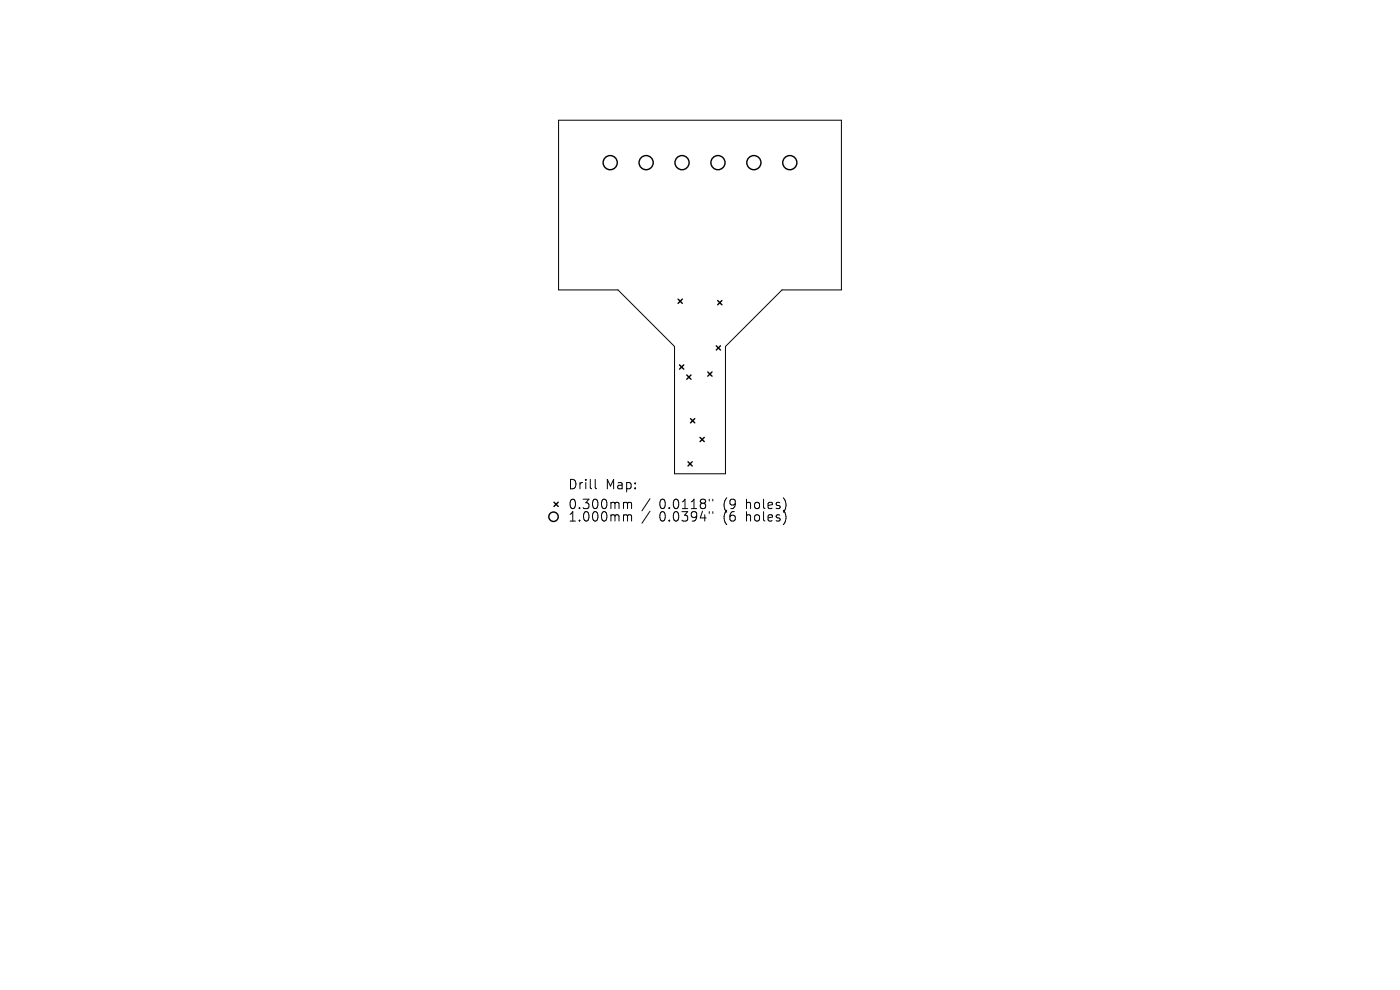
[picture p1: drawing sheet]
<svg xmlns="http://www.w3.org/2000/svg" width="297mm" height="210mm" viewBox="0 0 297 210" stroke-linecap="round" stroke-linejoin="round" font-family="sans-serif">
<defs><g id="words">
<g font-size="2.8">
<text x="120.4" y="104.1">Drill</text>
<text x="128.4" y="104.1">Map:</text>
<text x="120.4" y="108.3">0.300mm</text>
<text x="120.4" y="110.9">1.000mm</text>
<text x="139.9" y="108.3">0.0118&quot;</text>
<text x="139.9" y="110.9">0.0394&quot;</text>
<text x="153.6" y="108.3">(9</text>
<text x="153.6" y="110.9">(6</text>
<text x="158.6" y="108.3">holes)</text>
<text x="158.6" y="110.9">holes)</text>
</g>
</g></defs>
<g fill="none" stroke="#000" stroke-width=".21">
<path d="M118.5 25.5h60v36h-12.6l-12 12v27h-10.8v-27l-12-12h-12.6zM126.3 101.7v1.7l.3 .3M132.6 106.6l.4 .1 .1 .1M132.6 109.2l.4 .1 .1 .2M133.1 106.8l.3-.2 .5 .1 .1 1.2M133.1 106.8v1.1M133.1 109.5v1M133.1 109.5l.3-.3 .5 .1 .1 1.2M137.9 105.8l-1.7 2.6M137.9 108.4l-1.7 2.6M150.5 105.9v.4M150.5 108.5v.4"/>
<path d="M151.2 105.9v.4M151.2 108.5v.4"/>
</g>
<g fill="none" stroke="#000" stroke-width=".3">
<path d="M143.9 63.5l.9 .9M144.2 77.4l.9 .9M144.8 63.5l-.9 .9M145.1 77.4l-.9 .9M145.7 79.5l.9 .9M146.6 79.5l-.9 .9M150.2 78.9l.9 .9M151.1 78.9l-.9 .9M152 73.4l.9 .9M152.3 63.8l.9 .9M152.9 73.4l-.9 .9M153.2 63.8l-.9 .9"/>
<path d="M146 98l.9 .9M146.5 88.8l.9 .9M146.9 98l-.9 .9M147.4 88.8l-.9 .9M148.5 92.8l.9 .9M149.4 92.8l-.9 .9M117.5 106.5l.9 .9M118.4 106.5l-.9 .9"/>
<circle cx="129.5" cy="34.5" r="1.5"/>
<circle cx="137.1" cy="34.5" r="1.5"/>
<circle cx="144.7" cy="34.5" r="1.5"/>
<circle cx="152.3" cy="34.5" r="1.5"/>
<circle cx="159.9" cy="34.5" r="1.5"/>
<circle cx="167.6" cy="34.5" r="1.5"/>
<circle cx="117.4" cy="109.6" r="1"/>
</g>
<use href="#words"/>
</svg>
